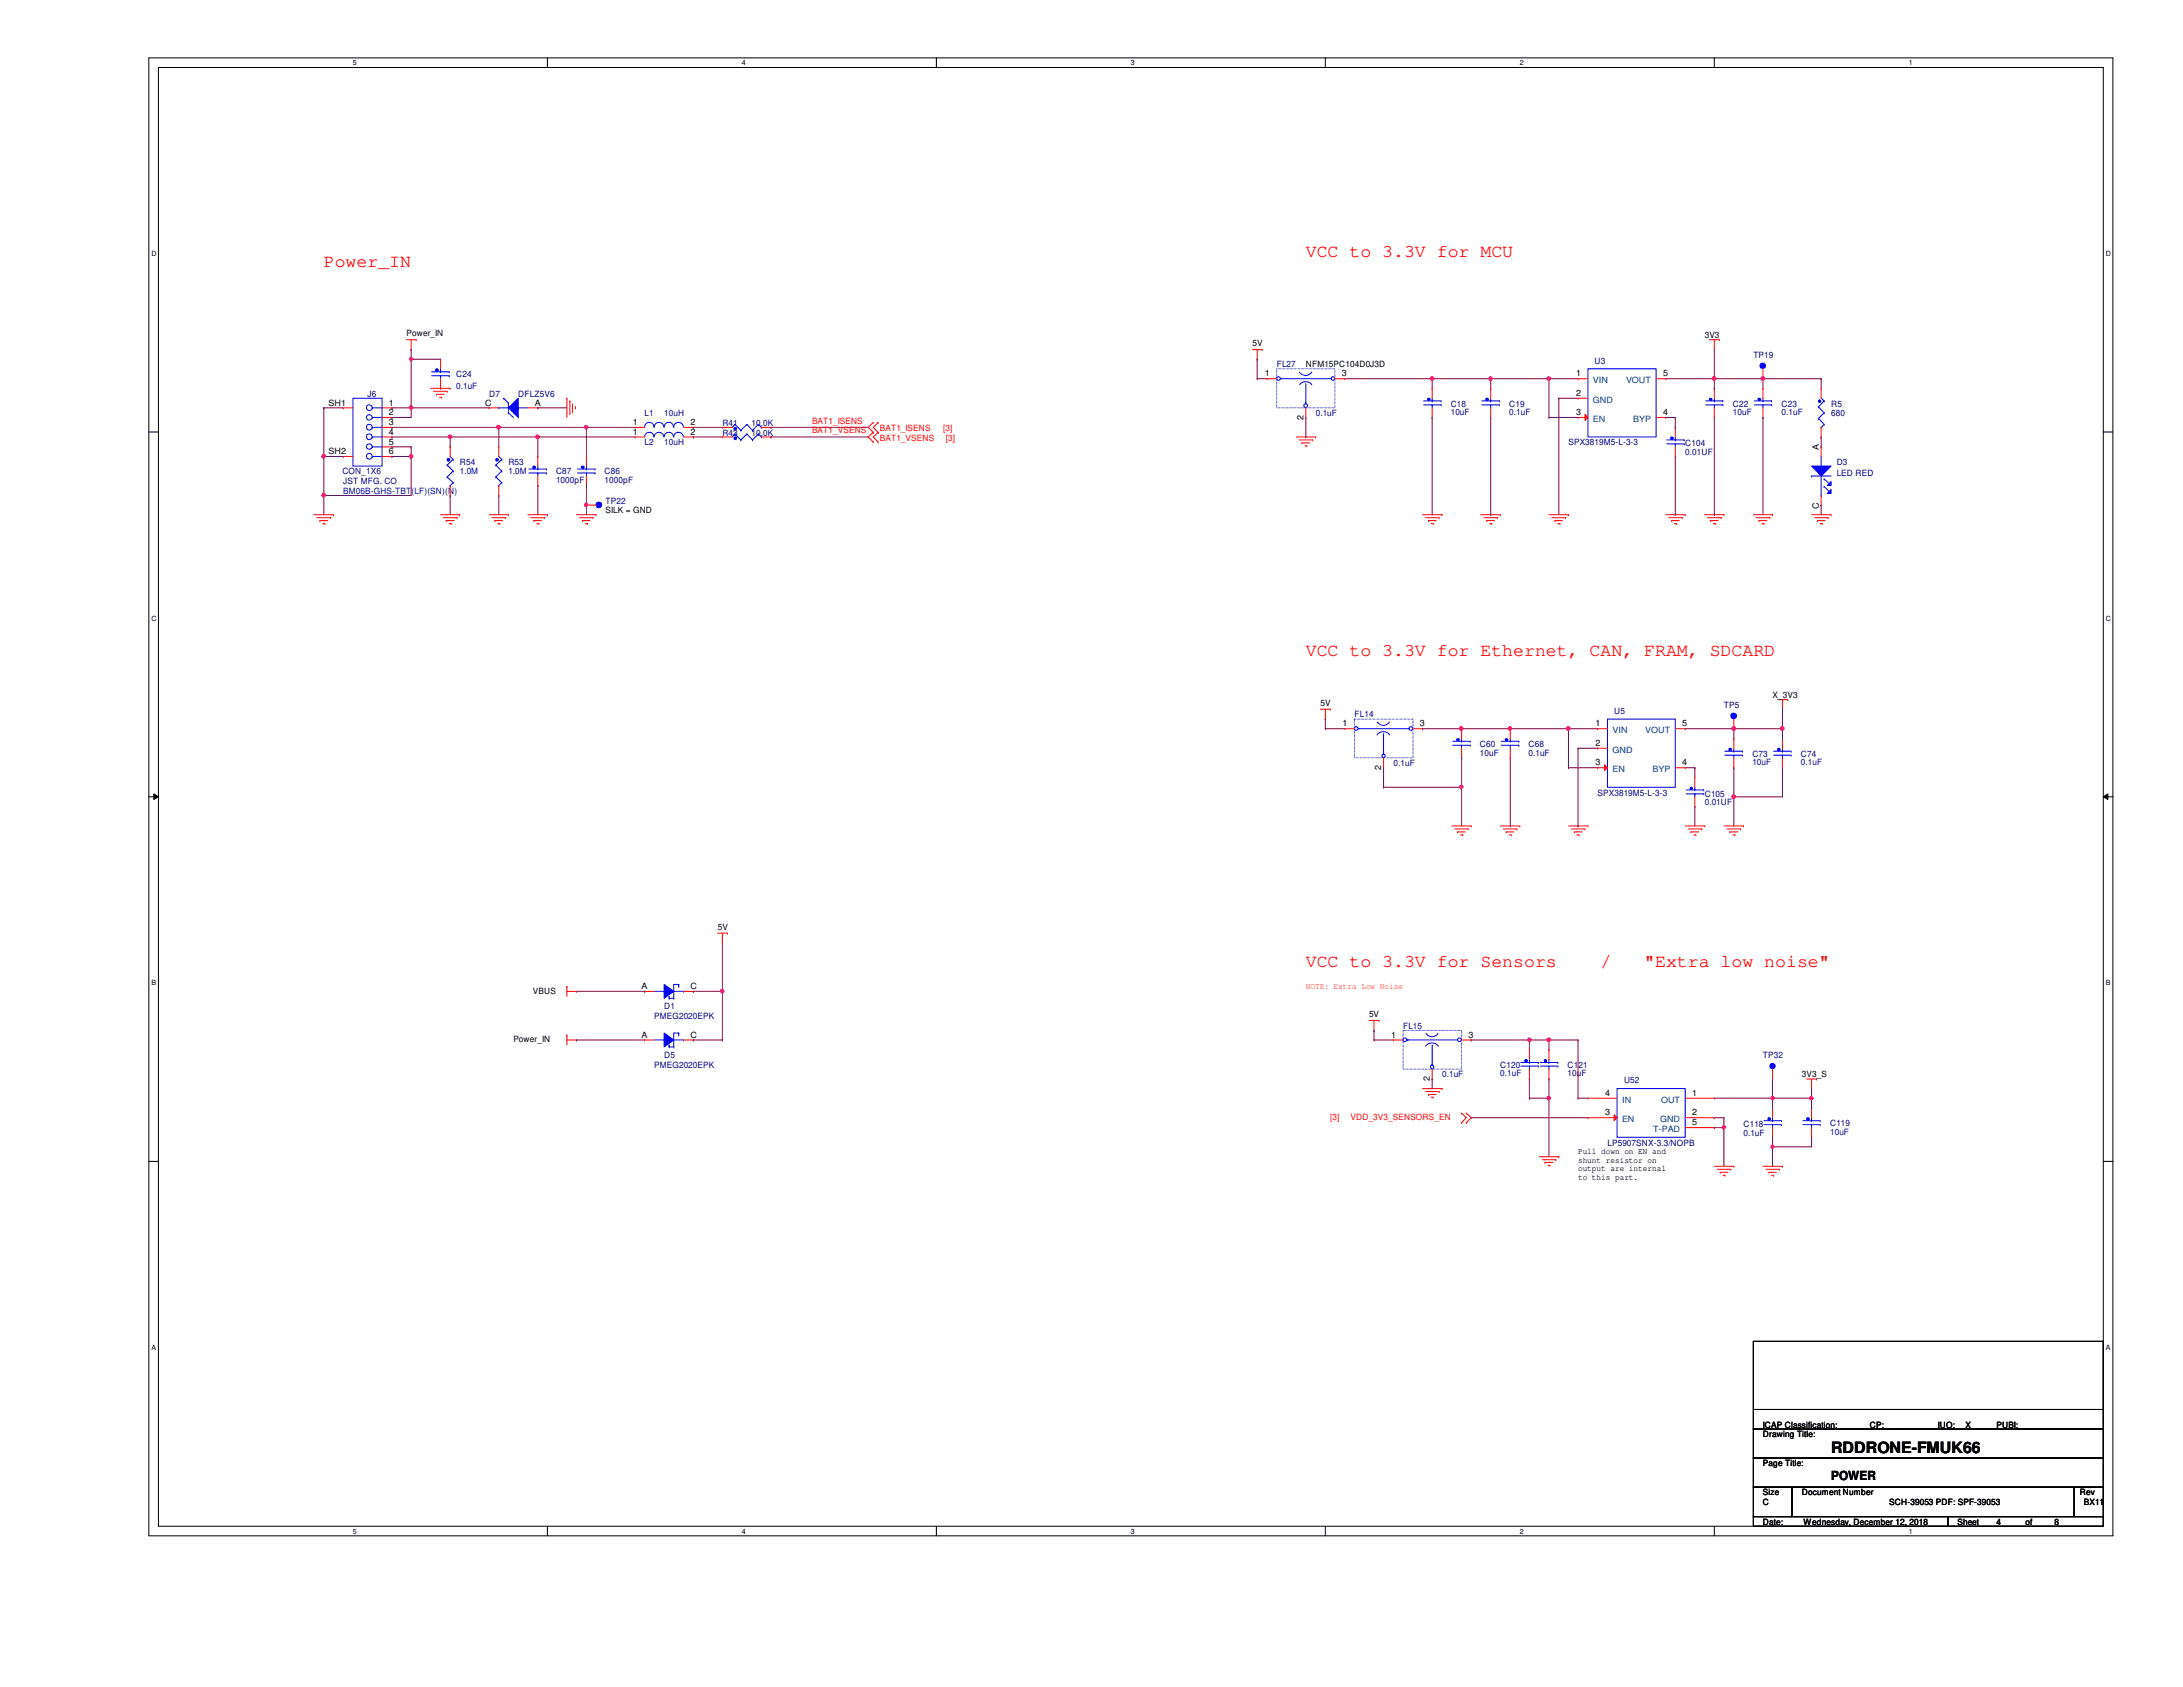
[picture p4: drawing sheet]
<svg xmlns="http://www.w3.org/2000/svg" width="279mm" height="216mm" viewBox="0 0 279 216" stroke-linecap="round" stroke-linejoin="round" font-family="sans-serif">
<defs><g id="words">
<g font-size="2.3" fill="#f00">
<text x="41.4" y="34.2">Power_IN</text>
<text x="167.1" y="32.9">VCC to 3.3V for MCU</text>
<text x="167.1" y="84">VCC to 3.3V for Ethernet, CAN, FRAM, SDCARD</text>
<text x="167.1" y="123.8">VCC to 3.3V for Sensors</text>
<text x="204.9" y="123.8">/</text>
<text x="210.4" y="123.8">&quot;Extra low noise&quot;</text>
</g>
<text font-size="2" x="234.4" y="186">RDDRONE-FMUK66</text>
<text font-size="1.6" x="234.4" y="189.4">POWER</text>
<g font-size="1.1">
<text x="52" y="43.1">Power_IN</text>
<text x="160.3" y="44.3">5V</text>
<text x="167.1" y="47">NFM15PC104D0J3D</text>
<text x="218.2" y="43.3">3V3</text>
<text x="42" y="51.9">SH1</text>
<text x="49.8" y="51.9">1</text>
<text x="49.8" y="53.1">2</text>
<text x="62.1" y="51.9">C</text>
<text x="68.5" y="51.9">A</text>
<text x="161.9" y="48.2">1</text>
<text x="166.8" y="53.7" transform="rotate(-90 166.8 53.7)">2</text>
<text x="171.7" y="48.2">3</text>
<text x="201.7" y="53.1">3</text>
<text x="201.7" y="48.2">1</text>
<text x="201.7" y="50.7">2</text>
<text x="212.9" y="53.1">4</text>
<text x="212.9" y="48.2">5</text>
<text x="42" y="58.1">SH2</text>
<text x="49.8" y="54.4">3</text>
<text x="49.8" y="55.6">4</text>
<text x="49.8" y="56.9">5</text>
<text x="49.8" y="58.1">6</text>
<text x="81" y="55.6">1</text>
<text x="81" y="54.4">1</text>
<text x="88.4" y="55.6">2</text>
<text x="88.4" y="54.4">2</text>
<text x="232.8" y="57.5" transform="rotate(-90 232.8 57.5)">A</text>
<text x="77.5" y="65.7">SILK = GND</text>
<text x="232.8" y="65.2" transform="rotate(-90 232.8 65.2)">C</text>
<text x="226.9" y="89.4">X_3V3</text>
<text x="169" y="90.3">5V</text>
<text x="171.8" y="93">1</text>
<text x="181.7" y="93">3</text>
<text x="204.2" y="93">1</text>
<text x="204.2" y="95.5">2</text>
<text x="215.3" y="93">5</text>
<text x="176.8" y="98.5" transform="rotate(-90 176.8 98.5)">2</text>
<text x="204.2" y="98">3</text>
<text x="215.3" y="98">4</text>
<text x="91.9" y="119">5V</text>
<text x="68.2" y="127.2">VBUS</text>
<text x="82.1" y="126.6">A</text>
<text x="88.4" y="126.6">C</text>
<text x="175.2" y="130.2">5V</text>
<text x="65.7" y="133.4">Power_IN</text>
<text x="82.1" y="132.8">A</text>
<text x="88.4" y="132.8">C</text>
<text x="178.1" y="132.8">1</text>
<text x="188" y="132.8">3</text>
<text x="230.6" y="137.9">3V3_S</text>
<text x="183" y="138.3" transform="rotate(-90 183 138.3)">2</text>
<text x="205.4" y="140.2">4</text>
<text x="205.4" y="142.7">3</text>
<text x="216.6" y="142.7">2</text>
<text x="216.6" y="140.2">1</text>
<text x="202" y="147.7">Pull down on EN and</text>
<text x="202" y="148.8">shunt resistor on</text>
<text x="202" y="149.9">output are internal</text>
<text x="216.6" y="144">5</text>
<text x="202" y="151">to this part.</text>
<text x="225.6" y="183.9">Drawing Title:</text>
<text x="225.6" y="182.7">ICAP Classification:</text>
<text x="239.3" y="182.7">CP:</text>
<text x="242.1" y="182.6">___</text>
<text x="248" y="182.7">IUO:</text>
<text x="251.5" y="182.7">X</text>
<text x="255.5" y="182.7">PUBI: ___</text>
<text x="225.6" y="187.7">Page Title:</text>
<text x="225.6" y="191.4">Size</text>
<text x="230.6" y="191.4">Document Number</text>
<text x="266.2" y="191.4">Rev</text>
<text x="225.6" y="195.2">Date:</text>
<text x="225.6" y="192.7">C</text>
<text x="230.8" y="195.2">Wednesday, December 12, 2018</text>
<text x="241.8" y="192.7">SCH-39053 PDF: SPF-39053</text>
<text x="250.5" y="195.2">Sheet</text>
<text x="255.5" y="195.2">4</text>
<text x="259.2" y="195.2">of</text>
<text x="263" y="195.2">8</text>
<text x="266.7" y="192.7">BX11</text>
</g>
<g font-size="1.1" fill="#000080">
<text x="163.4" y="47">FL27</text>
<text x="204.1" y="46.5">U3</text>
<text x="224.4" y="45.8">TP19</text>
<text x="47" y="50.8">J6</text>
<text x="58.4" y="48.3">C24</text>
<text x="58.4" y="49.8">0.1uF</text>
<text x="62.6" y="50.8">D7</text>
<text x="66.3" y="50.8">DFLZ5V6</text>
<text x="82.5" y="53.3">L1</text>
<text x="85" y="53.3">10uH</text>
<text x="168.4" y="53.3">0.1uF</text>
<text x="185.7" y="52">C18</text>
<text x="185.7" y="53.1">10uF</text>
<text x="193.2" y="52">C19</text>
<text x="193.2" y="53.1">0.1uF</text>
<text x="221.8" y="52">C22</text>
<text x="221.8" y="53.1">10uF</text>
<text x="228" y="52">C23</text>
<text x="228" y="53.1">0.1uF</text>
<text x="234.4" y="52">R5</text>
<text x="234.4" y="53.3">680</text>
<text x="58.8" y="59.5">R54</text>
<text x="65.1" y="59.5">R53</text>
<text x="82.5" y="57">L2</text>
<text x="85" y="57">10uH</text>
<text x="92.5" y="54.5">R41</text>
<text x="92.5" y="55.8">R43</text>
<text x="96.2" y="54.5">10.0K</text>
<text x="96.2" y="55.8">10.0K</text>
<text x="200.7" y="57">SPX3819M5-L-3-3</text>
<text x="215.7" y="57.1">C104</text>
<text x="215.7" y="58.3">0.01UF</text>
<text x="235.1" y="59.5">D3</text>
<text x="43.8" y="60.7">CON_1X6</text>
<text x="43.9" y="62">JST MFG. CO</text>
<text x="58.8" y="60.7">1.0M</text>
<text x="65.1" y="60.7">1.0M</text>
<text x="71.2" y="60.7">C87</text>
<text x="71.2" y="61.8">1000pF</text>
<text x="77.4" y="60.7">C86</text>
<text x="77.4" y="61.8">1000pF</text>
<text x="77.5" y="64.5">TP22</text>
<text x="235.1" y="61">LED RED</text>
<text x="173.4" y="91.8">FL14</text>
<text x="189.4" y="95.6">C60</text>
<text x="195.6" y="95.6">C68</text>
<text x="206.6" y="91.4">U5</text>
<text x="220.6" y="90.6">TP5</text>
<text x="178.4" y="98">0.1uF</text>
<text x="189.4" y="96.7">10uF</text>
<text x="195.6" y="96.7">0.1uF</text>
<text x="204.5" y="101.8">SPX3819M5-L-3-3</text>
<text x="218.2" y="101.9">C105</text>
<text x="224.3" y="96.8">C73</text>
<text x="224.3" y="97.9">10uF</text>
<text x="230.5" y="96.8">C74</text>
<text x="230.5" y="97.9">0.1uF</text>
<text x="218.2" y="103">0.01UF</text>
<text x="83.7" y="130.4">PMEG2020EPK</text>
<text x="85" y="129.2">D1</text>
<text x="179.6" y="131.7">FL15</text>
<text x="83.7" y="136.7">PMEG2020EPK</text>
<text x="85" y="135.4">D5</text>
<text x="184.6" y="137.9">0.1uF</text>
<text x="192" y="136.7">C120</text>
<text x="192" y="137.8">0.1uF</text>
<text x="200.6" y="136.7">C121</text>
<text x="200.6" y="137.8">10uF</text>
<text x="225.6" y="135.4">TP32</text>
<text x="207.9" y="138.6">U52</text>
<text x="205.7" y="146.6">LP5907SNX-3.3/NOPB</text>
<text x="223.1" y="144.2">C118</text>
<text x="223.1" y="145.4">0.1uF</text>
<text x="234.2" y="144.1">C119</text>
<text x="234.2" y="145.2">10uF</text>
</g>
<g font-size="1.1" fill="#004080">
<text x="203.9" y="54">EN</text>
<text x="203.9" y="49">VIN</text>
<text x="203.9" y="51.5">GND</text>
<text x="208.1" y="49">VOUT</text>
<text x="209" y="54">BYP</text>
<text x="206.4" y="93.8">VIN</text>
<text x="210.6" y="93.8">VOUT</text>
<text x="206.4" y="98.8">EN</text>
<text x="206.4" y="96.3">GND</text>
<text x="211.5" y="98.8">BYP</text>
<text x="207.6" y="141.1">IN</text>
<text x="207.6" y="143.6">EN</text>
<text x="212.5" y="143.6">GND</text>
<text x="212.6" y="141.1">OUT</text>
<text x="211.6" y="144.9">T-PAD</text>
</g>
<g font-size="1.1" fill="#f00">
<text x="103.9" y="54.2">BAT1_ISENS</text>
<text x="103.9" y="55.5">BAT1_VSENS</text>
<text x="112.6" y="55.1">BAT1_ISENS</text>
<text x="112.6" y="56.4">BAT1_VSENS</text>
<text x="120.7" y="55.1">[3]</text>
<text x="121.1" y="56.4">[3]</text>
<text x="170.3" y="143.4">[3]</text>
<text x="172.8" y="143.4">VDD_3V3_SENSORS_EN</text>
</g>
<text font-size="1.1" fill="#0000a0" x="43.9" y="63.2">BM06B-GHS-TBT(LF)(SN)(N)</text>
<text font-size="1.1" fill="#ff8000" x="167.1" y="126.6">NOTE: Extra Low Noise</text>
<g font-size=".9">
<text x="45.2" y="8.3">5</text>
<text x="95" y="8.3">4</text>
<text x="144.7" y="8.3">3</text>
<text x="194.5" y="8.3">2</text>
<text x="244.3" y="8.3">1</text>
<text x="19.4" y="32.8">D</text>
<text x="269.5" y="32.8">D</text>
<text x="19.4" y="79.4">C</text>
<text x="269.5" y="79.4">C</text>
<text x="19.4" y="126.1">B</text>
<text x="269.5" y="126.1">B</text>
<text x="19.4" y="172.8">A</text>
<text x="269.5" y="172.8">A</text>
<text x="45.2" y="196.3">5</text>
<text x="95" y="196.3">4</text>
<text x="144.7" y="196.3">3</text>
<text x="194.5" y="196.3">2</text>
<text x="244.3" y="196.3">1</text>
</g>
</g></defs>
<path d="M19.1 7.4h251.3v189.2h-251.3zM20.3 8.6h248.9v186.7h-248.9z" fill="none" stroke="#000" stroke-width=".13"/>
<g fill="#fff">
<path d="M45.2 7.5h.5v1.1h-.5z"/>
<path d="M45.2 195.5h.5v1h-.5z"/>
</g>
<path d="M70.1 7.4v1.2M70.1 195.3v1.3" fill="none" stroke="#000" stroke-width=".13"/>
<g fill="#fff">
<path d="M95 7.5h.5v1.1h-.5z"/>
<path d="M95 195.5h.5v1h-.5z"/>
</g>
<path d="M119.8 7.4v1.2M119.8 195.3v1.3" fill="none" stroke="#000" stroke-width=".13"/>
<g fill="#fff">
<path d="M144.7 7.5h.5v1.1h-.5z"/>
<path d="M144.7 195.5h.5v1h-.5z"/>
</g>
<path d="M169.6 7.4v1.2M169.6 195.3v1.3" fill="none" stroke="#000" stroke-width=".13"/>
<g fill="#fff">
<path d="M194.5 7.5h.5v1.1h-.5z"/>
<path d="M194.5 195.5h.5v1h-.5z"/>
</g>
<path d="M219.4 7.4v1.2M219.4 195.3v1.3" fill="none" stroke="#000" stroke-width=".13"/>
<g fill="#fff">
<path d="M244.3 7.5h.5v1.1h-.5z"/>
<path d="M244.3 195.5h.5v1h-.5z"/>
<path d="M19.4 32h.6v1h-.6z"/>
<path d="M269.5 32h.7v1h-.7z"/>
<path d="M19.4 78.6h.6v1h-.6z"/>
<path d="M269.5 78.6h.7v1h-.7z"/>
</g>
<path d="M19.1 55.3h1.2M269.2 55.3h1.2" fill="none" stroke="#000" stroke-width=".13"/>
<g fill="#fff">
<path d="M19.4 125.3h.6v1h-.6z"/>
<path d="M269.5 125.3h.6v1h-.6z"/>
</g>
<path d="M19.1 102h1.2M19.7 101.6l.6 .4-.6 .3zM269.2 102l.6-.4v.7zM269.2 102h1.2" fill="none" stroke="#000" stroke-width=".13"/>
<path d="M19.7 101.6l.6 .4-.6 .3zM269.2 102l.6-.4v.7z" fill="#000"/>
<g fill="#fff">
<path d="M19.4 172h.5v1h-.5z"/>
<path d="M269.5 172h.6v1h-.6z"/>
</g>
<path d="M19.1 148.6h1.2M269.2 148.6h1.2M224.4 171.7h44.8v11.2h-44.8zM224.4 182.9h44.8v3.7h-44.8zM224.4 186.6h44.8v3.7h-44.8zM224.4 190.3h5v3.8h-5zM224.4 194.1h24.9v1.2h-24.9zM224.4 180.4h44.8M229.4 190.3h36.1v3.8h-36.1zM249.3 194.1h19.9v1.2h-19.9zM265.5 190.3h3.7v3.8h-3.7zM269.2 180.4h.1" fill="none" stroke="#000" stroke-width=".13"/>
<g fill="none" stroke="#f00" stroke-width=".13">
<path d="M52 43.5h1.3M52.6 44.7h.1M52.6 43.5v1.2M53.3 43.5h.1M55.1 49.7h2.5M55.5 50.1h1.7M55.9 50.5h.1M55.9 50.5h1M56.3 50.8h.2M56.5 50.8h.1M57.2 50.1h.1M57.6 49.7h.1"/>
<path d="M72.6 51h.1M72.6 51v2.4M72.9 51.3h.1M72.9 51.3v1.8M73.3 52.7h.1M73.3 51.7v1M73.7 52.1h.1M73.7 52.1v.2M111.8 54.1h.1M111.8 55.3h.1M111.8 56.6h.1M111.8 54.1l-.7 .6 .7 .6"/>
<path d="M111.8 55.3l-.7 .6 .7 .7M112.4 55.3h.1M112.4 54.1h.1M112.4 56.6h.1M112.4 54.1l-.6 .6 .6 .6M112.4 55.3l-.6 .6 .6 .7M160.3 44.7h1.2M160.9 46h.1M160.9 44.7v1.3M161.5 44.7h.1M165.9 55.9h2.5M166.3 56.3h1.7"/>
<path d="M166.6 56.7h.1M166.6 56.7h1M167 57.1h.3M167.3 57.1h.1M168 56.3h.1M168.4 55.9h.1M218.8 43.5h1.2M219.4 44.7h.1M219.4 43.5v1.2M220 43.5h.1M40.2 65.9h2.5M40.6 66.3h1.7"/>
<path d="M40.9 66.6h.1M40.9 66.6h1.1M41.3 67h.3M41.6 67h.1M42.3 66.3h.1M42.7 65.9h.1M56.4 65.9h2.4M56.7 66.3h1.8M57.1 66.6h.1M57.1 66.6h1M57.5 67h.2M57.7 67h.1"/>
<path d="M58.5 66.3h.1M58.8 65.9h.1M62.6 65.9h2.5M62.9 66.3h1.8M63.3 66.6h.1M63.3 66.6h1M63.7 67h.3M64 67h.1M64.7 66.3h.1M65.1 65.9h.1M67.6 65.9h2.5M67.9 66.3h1.8"/>
<path d="M68.3 66.6h.1M68.3 66.6h1M68.7 67h.3M69 67h.1M69.7 66.3h.1M70.1 65.9h.1M73.8 65.9h2.5M74.2 66.3h1.7M74.5 66.6h.1M74.5 66.6h1M74.9 67h.3M75.2 67h.1"/>
<path d="M75.9 66.3h.1M76.3 65.9h.1M182.1 65.9h2.5M182.5 66.3h1.7M182.8 66.6h.1M182.8 66.6h1M183.2 67h.2M183.4 67h.1M184.2 66.3h.1M184.6 65.9h.1M189.5 65.9h2.5M189.9 66.3h1.7"/>
<path d="M190.3 66.6h.1M190.3 66.6h1M190.7 67h.2M190.9 67h.1M191.6 66.3h.1M192 65.9h.1M198.2 65.9h2.5M198.6 66.3h1.8M199 66.6h.1M199 66.6h1M199.4 67h.2M199.6 67h.1"/>
<path d="M200.4 66.3h.1M200.7 65.9h.1M213.2 65.9h2.5M213.6 66.3h1.7M214 66.6h.1M214 66.6h.9M214.3 67h.2M214.5 67h.1M215.3 66.3h.1M215.7 65.9h.1M218.2 65.9h2.4M218.5 66.3h1.8"/>
<path d="M218.9 66.6h.1M218.9 66.6h1M219.3 67h.2M219.5 67h.1M220.3 66.3h.1M220.6 65.9h.1M224.4 65.9h2.5M224.7 66.3h1.8M225.1 66.6h.1M225.1 66.6h1M225.5 67h.3M225.8 67h.1"/>
<path d="M226.5 66.3h.1M226.9 65.9h.1M231.9 65.9h2.5M232.2 66.3h1.8M232.6 66.6h.1M232.6 66.6h1M233 67h.2M233.2 67h.1M234 66.3h.1M234.4 65.9h.1M169 90.8h1.3M169.6 92h.1"/>
<path d="M169.6 90.8v1.2M170.3 90.8h.1M227.5 89.5h1.3M228.1 90.8h.1M228.1 89.5v1.3M228.8 89.5h.1M91.9 119.4h1.2M92.5 119.4v1.2M93.1 119.4h.1M185.8 105.7h2.5M186.2 106.1h1.7M186.6 106.5h.1"/>
<path d="M186.6 106.5h.9M186.9 106.8h.3M187.2 106.8h.1M187.9 106.1h.1M188.3 105.7h.1M192 105.7h2.5M192.4 106.1h1.7M192.8 106.5h.1M192.8 106.5h1M193.2 106.8h.2M193.4 106.8h.1M194.1 106.1h.1"/>
<path d="M194.5 105.7h.1M200.7 105.7h2.5M201.1 106.1h1.8M201.5 106.5h.1M201.5 106.5h1M201.8 106.8h.3M202.1 106.8h.1M202.9 106.1h.1M203.2 105.7h.1M215.7 105.7h2.5M216.1 106.1h1.7M216.4 106.5h.1"/>
<path d="M216.4 106.5h1M216.8 106.8h.2M217 106.8h.1M217.8 106.1h.1M218.2 105.7h.1M220.6 105.7h2.5M221 106.1h1.8M221.4 106.5h.1M221.4 106.5h1M221.8 106.8h.2M222 106.8h.1M222.8 106.1h.1"/>
<path d="M223.1 105.7h.1M72.6 126.2h.1M72.6 132.5h.1M72.6 126.9h1.2M72.6 126.2v1.3M72.6 132.5v1.2M72.6 133.1h1.2M73.8 126.9h.1M73.8 133.1h.1M92.5 120.6h.1M175.2 130.6h1.3M175.9 131.9h.1"/>
<path d="M175.9 130.6v1.3M176.5 130.6h.1M182.1 139.3h2.5M182.5 139.7h1.7M184.2 139.7h.1M184.6 139.3h.1M231.2 138.1h1.3M231.9 139.3h.1M231.9 138.1v1.2M232.5 138.1h.1M182.8 140.1h.1M182.8 140.1h1"/>
<path d="M183.2 140.4h.2M183.4 140.4h.1M187.1 142.5h.1M187.1 143.7h.1M187.1 142.5l.6 .5-.6 .7M187.7 143.7h.1M187.7 142.5h.1M187.7 142.5l.6 .5-.6 .7M197 148h2.5M197.4 148.4h1.7M197.7 148.8h.1M197.7 148.8h1.1"/>
<path d="M198.1 149.1h.3M198.4 149.1h.1M199.1 148.4h.1M199.5 148h.1M219.4 149.3h2.5M219.8 149.6h1.7M220.2 150h.1M220.2 150h.9M220.5 150.4h.3M220.8 150.4h.1M221.5 149.6h.1M221.9 149.3h.1"/>
<path d="M225.6 149.3h2.5M226 149.6h1.8M226.4 150h.1M226.4 150h1M226.7 150.4h.3M227 150.4h.1M227.8 149.6h.1M228.1 149.3h.1"/>
</g>
<path d="M215.8 101.6h2.3M215.8 101.1h2.3M216.9 101.6h.1M216.9 101.6v.4M218.1 101.6h.1M218.1 101.1h.1" fill="none" stroke="#00f" stroke-width=".13"/>
<path d="M216.4 100.8h.2v.2h-.2z" fill-rule="evenodd" fill="#00f"/>
<path d="M216.4 100.8h.2v.2h-.2zM216.9 101.1h.1M216.9 100.8v.3M230.8 143.9h2.2M230.8 143.4h2.2M231.9 143.9h.1M231.9 143.9v.4M233 143.9h.1M233 143.4h.1" fill="none" stroke="#00f" stroke-width=".13"/>
<path d="M216.9 99.5h.1M216.9 99.5v1.3M216.9 103.2h.1M216.9 102v1.2" fill="none" stroke="#f00" stroke-width=".13"/>
<path d="M231.3 143.1h.2v.2h-.2z" fill-rule="evenodd" fill="#00f"/>
<path d="M213.3 56.8h2.3M213.3 56.3h2.3M214.4 56.8h.1M214.4 56.8v.4M215.6 56.8h.1M215.6 56.3h.1M231.3 143.1h.2v.2h-.2zM231.9 143.4h.1M231.9 143v.4" fill="none" stroke="#00f" stroke-width=".13"/>
<path d="M231.9 141.8h.1M231.9 145.5h.1M231.9 141.8v1.2M231.9 144.3v1.2" fill="none" stroke="#f00" stroke-width=".13"/>
<path d="M213.9 56h.2v.2h-.2z" fill-rule="evenodd" fill="#00f"/>
<g fill="none" stroke="#00f" stroke-width=".13">
<path d="M213.9 56h.2v.2h-.2zM214.4 56.3h.1M214.4 55.9v.4M173.4 92h7.4v5h-7.4zM173.4 93.1h.3l.1 .1-.1 .2-.1 .1-.2-.1zM174 93.3h-.1h6.4M176.2 94.1a1.01 1.01 0 0 1 1.7 0M176.3 92.4a.94 .94 0 0 0 1.5 0M176.9 96.6h.3l.1 .1-.1 .2h-.1h-.2zM177.1 93.9v2.6v-.1M180.4 93.1h.3l.1 .1-.1 .2-.1 .1-.2-.1zM220.8 96.6h2.2"/>
<path d="M220.8 96.1h2.2M221.9 96.6h.1M221.9 96.6v.4M223 96.6h.1M223 96.1h.1"/>
</g>
<path d="M214.4 54.7h.1M214.4 58.4h.1M214.4 54.7v1.2M214.4 57.2v1.2M172.1 93.3h.1M172.1 93.3h1.3M177.1 98.3h.1M177.1 97v1.3M180.8 93.3h1.3M182.1 93.3h.1" fill="none" stroke="#f00" stroke-width=".13"/>
<path d="M221.3 95.8h.3v.2h-.3z" fill-rule="evenodd" fill="#00f"/>
<g fill="none" stroke="#00f" stroke-width=".13">
<path d="M94.1 54.3h.1M94.1 54.3l-.4 .4M94.1 54.3l.7 .8M94.8 55.1h.1M95.6 54.3h.1M95.6 54.3l-.8 .8M95.6 54.3l.7 .8M96.3 55.1h.1M97.1 54.3h.1M97.1 54.3l-.8 .8M97.1 54.3l.4 .4M97.5 54.7h.1"/>
<path d="M221.3 95.8h.3v.2h-.3zM221.9 96.1h.1M221.9 95.8v.3"/>
</g>
<path d="M221.9 94.5h.1M221.9 98.3h.1M221.9 94.5v1.3M221.9 97v1.3" fill="none" stroke="#f00" stroke-width=".13"/>
<path d="M94 54.7h.2v.3h-.2z" fill-rule="evenodd" fill="#00f"/>
<path d="M94 54.7h.2v.3h-.2zM225.8 143.9h2.2M225.8 143.4h2.2M226.9 143.9h.1M226.9 143.9v.4M228 143.9h.1M228 143.4h.1" fill="none" stroke="#00f" stroke-width=".13"/>
<path d="M92.5 54.7h.1M92.5 54.7h1.2M97.5 54.7h1.2M98.7 54.7h.1" fill="none" stroke="#f00" stroke-width=".13"/>
<path d="M226.3 143.1h.3v.2h-.3z" fill-rule="evenodd" fill="#00f"/>
<path d="M67.7 60.5h2.2M67.7 60h2.2M68.8 60.5h.1M68.8 60.5v.4M69.9 60.5h.1M69.9 60h.1M226.3 143.1h.3v.2h-.3zM226.9 143.4h.1M226.9 143v.4" fill="none" stroke="#00f" stroke-width=".13"/>
<path d="M226.9 141.8h.1M226.9 145.5h.1M226.9 141.8v1.2M226.9 144.3v1.2" fill="none" stroke="#f00" stroke-width=".13"/>
<path d="M68.2 59.7h.3v.2h-.3z" fill-rule="evenodd" fill="#00f"/>
<path d="M68.2 59.7h.3v.2h-.3zM68.8 59.6v.4M68.8 60h.1M197.1 136.4h2.3M197.1 136h2.3M198.2 136.4h.1M198.2 136.4v.4M199.4 136.4h.1M199.4 136h.1" fill="none" stroke="#00f" stroke-width=".13"/>
<path d="M68.8 58.4h.1M68.8 58.4v1.2M68.8 62.1h.1M68.8 60.9v1.2" fill="none" stroke="#f00" stroke-width=".13"/>
<path d="M197.7 135.6h.2v.3h-.2z" fill-rule="evenodd" fill="#00f"/>
<g fill="none" stroke="#00f" stroke-width=".13">
<path d="M94.1 55.5h.1M94.1 55.5l-.4 .4M94.1 55.5l.7 .8M94.8 56.3h.1M95.6 55.5h.1M95.6 55.5l-.8 .8M95.6 55.5l.7 .8M96.3 56.3h.1M97.1 55.5h.1M97.1 55.5l-.8 .8M97.1 55.5l.4 .4M97.5 55.9h.1"/>
<path d="M163.4 47.2h7.5v5h-7.5zM163.5 48.3h.3l.1 .1-.1 .2-.2 .1-.1-.1zM164 48.5h-.1h6.5M166.3 49.2a1 1 0 0 1 1.6 0M166.3 47.6a.94 .94 0 0 0 1.6 0M166.9 51.7h.4v.2v.2l-.2 .1-.2-.1zM167.1 49.1v2.6v-.1M170.4 48.3h.3l.1 .1-.1 .2-.1 .1-.2-.1zM179.6 131.9h7.5v4.9h-7.5zM179.6 132.9h.4v.2v.1l-.2 .1-.2-.1zM180.2 133.1h-.1h6.5M182.5 133.9a1.01 1.01 0 0 1 1.6 0"/>
<path d="M182.5 132.2a.94 .94 0 0 0 1.6 0M183.1 136.4h.3l.1 .1-.1 .2-.1 .1-.2-.1zM183.3 133.7v2.6v-.1M186.6 132.9h.3l.1 .2-.1 .1-.1 .1-.2-.1zM197.7 135.6h.2v.3h-.2zM198.2 136h.1M198.2 135.6v.4"/>
</g>
<g fill="none" stroke="#f00" stroke-width=".13">
<path d="M162.2 48.5h.1M162.2 48.5h1.2M167.1 53.4h.1M167.1 52.2v1.2M170.9 48.5h1.2M172.1 48.5h.1M178.4 133.1h.1M178.4 133.1h1.2M183.3 138.1h.1M183.3 136.8v1.3M187.1 133.1h1.2M188.3 133.1h.1"/>
<path d="M198.2 134.3h.1M198.2 138.1h.1M198.2 134.3v1.3M198.2 136.8v1.3"/>
</g>
<path d="M94 56h.2v.2h-.2z" fill-rule="evenodd" fill="#00f"/>
<path d="M82.5 55.9a.59 .59 0 0 1 .6-.6 .59 .59 0 0 1 .6 .6M83.7 55.9a.61 .61 0 0 1 .6-.6 .61 .61 0 0 1 .7 .6M85 55.9a.59 .59 0 0 1 .6-.6 .59 .59 0 0 1 .6 .6M86.2 55.9a.61 .61 0 0 1 .6-.6 .61 .61 0 0 1 .7 .6M94 56h.2v.2h-.2z" fill="none" stroke="#00f" stroke-width=".13"/>
<path d="M81.3 55.9h.1M81.3 55.9h1.2M87.5 55.9h1.2M88.7 55.9h.1M92.5 55.9h.1M92.5 55.9h1.2M97.5 55.9h1.2M98.7 55.9h.1" fill="none" stroke="#f00" stroke-width=".13"/>
<circle cx="225.6" cy="46.8" r=".36" fill="#00f"/>
<g fill="none" stroke="#00f" stroke-width=".13">
<path d="M73.9 60.5h2.3M73.9 60h2.3M75.1 60.5h.1M75.1 60.5v.4M76.2 60.5h.1M76.2 60h.1"/>
<circle cx="225.6" cy="46.8" r=".36"/>
</g>
<path d="M225.6 48.5h.1M225.6 47.2v1.3" fill="none" stroke="#f00" stroke-width=".13"/>
<path d="M74.5 59.7h.2v.2h-.2z" fill-rule="evenodd" fill="#00f"/>
<path d="M74.5 59.7h.2v.2h-.2zM75.1 59.6v.4M75.1 60h.1" fill="none" stroke="#00f" stroke-width=".13"/>
<path d="M75.1 58.4h.1M75.1 58.4v1.2M75.1 62.1h.1M75.1 60.9v1.2" fill="none" stroke="#f00" stroke-width=".13"/>
<path d="M231.9 59.6h2.5l-1.3 1.3z" fill="#00f"/>
<path d="M231.9 59.6h2.5l-1.3 1.3z" fill="none" stroke="#00f" stroke-width=".13"/>
<path d="M233.8 62.1l.6-.5v.5z" fill="#00f"/>
<path d="M233.8 62.1l.6-.5v.5z" fill="none" stroke="#00f" stroke-width=".13"/>
<path d="M233.8 63.2l.6-.5v.5z" fill="#00f"/>
<g fill="none" stroke="#00f" stroke-width=".13">
<path d="M55.2 48.1h2.3M55.2 47.6h2.3M56.4 48.1h.1M56.4 48.1v.4M57.5 48.1h.1M57.5 47.6h.1M233.1 59.6h.1M233.1 58.4v1.2M231.9 60.9h.1M231.9 60.9h2.5M233.1 63.4h.1M233.1 60.9v2.5"/>
<path d="M233.5 61.3h.1M233.5 62.3h.1M233.5 61.3l.6 .6M233.5 62.3l.6 .6M233.8 63.2l.6-.5v.5z"/>
</g>
<path d="M233.1 57.2h.1M233.1 57.2v1.2M233.1 64.6h.1M233.1 63.4v1.2" fill="none" stroke="#f00" stroke-width=".13"/>
<path d="M55.8 47.2h.2v.3h-.2z" fill-rule="evenodd" fill="#00f"/>
<path d="M55.8 47.2h.2v.3h-.2zM56.4 47.6h.1M56.4 47.2v.4M205.7 92h8.7v8.8h-8.7z" fill="none" stroke="#00f" stroke-width=".13"/>
<path d="M56.4 46h.1M56.4 49.7h.1M56.4 46v1.2M56.4 48.5v1.2" fill="none" stroke="#f00" stroke-width=".13"/>
<path d="M205.4 97.9l.3 .4-.3 .3z" fill="#f00"/>
<g fill="none" stroke="#f00" stroke-width=".13">
<path d="M43.9 52.2h.1M43.9 58.4h.1M43.9 52.2h1.3M43.9 58.4h1.3M48.9 52.2h1.3M48.9 53.4h1.3M48.9 54.7h1.3M48.9 55.9h1.3M48.9 58.4h1.3M48.9 57.2h1.3M50.2 52.2h.1M50.2 53.4h.1"/>
<path d="M50.2 54.7h.1M50.2 55.9h.1M50.2 57.2h.1M50.2 58.4h.1M204.5 98.3h.1M204.5 93.3h.1M204.5 95.8h.1M204.5 98.3h1.2M204.5 93.3h1.2M204.5 95.8h1.2M205.4 97.9l.3 .4-.3 .3zM214.4 98.3h1.3"/>
<path d="M214.4 93.3h1.3M215.7 98.3h.1M215.7 93.3h.1"/>
</g>
<g fill="none" stroke="#00f" stroke-width=".13">
<path d="M45.2 51h3.7v8.6h-3.7zM47.7 52.2h.1M47.7 53.4h.1M47.7 54.7h.1M47.7 55.9h.1M47.7 57.2h.1M47.7 58.4h.1M47.7 52.2h1.2M47.7 53.4h1.2M47.7 54.7h1.2M47.7 55.9h1.2M47.7 57.2h1.2"/>
<path d="M47.7 58.4h1.2M224.5 51.8h2.2M224.5 51.3h2.2M225.6 51.8h.1M225.6 51.8v.4M226.7 51.8h.1M226.7 51.3h.1"/>
<circle cx="47.3" cy="58.4" r=".37"/>
<circle cx="47.3" cy="54.7" r=".37"/>
<circle cx="47.3" cy="55.9" r=".37"/>
<circle cx="47.3" cy="52.2" r=".37"/>
<circle cx="47.3" cy="57.1" r=".36"/>
<circle cx="47.3" cy="53.4" r=".36"/>
</g>
<path d="M225 51h.3v.2h-.3z" fill-rule="evenodd" fill="#00f"/>
<path d="M83.7 54.7a.59 .59 0 0 0-.6-.6 .59 .59 0 0 0-.6 .6M85 54.7a.61 .61 0 0 0-.7-.6 .61 .61 0 0 0-.6 .6M86.2 54.7a.59 .59 0 0 0-.6-.6 .59 .59 0 0 0-.6 .6M87.5 54.7a.61 .61 0 0 0-.7-.6 .61 .61 0 0 0-.6 .6M225 51h.3v.2h-.3zM225.6 51.3h.1M225.6 51v.3" fill="none" stroke="#00f" stroke-width=".13"/>
<path d="M81.3 54.7h.1M81.3 54.7h1.2M87.5 54.7h1.2M88.7 54.7h.1M225.6 49.7h.1M225.6 53.4h.1M225.6 49.7v1.3M225.6 52.2v1.2" fill="none" stroke="#f00" stroke-width=".13"/>
<circle cx="221.9" cy="91.6" r=".37" fill="#00f"/>
<g fill="none" stroke="#00f" stroke-width=".13">
<path d="M182.2 51.8h2.2M182.2 51.3h2.2M183.3 51.8h.1M183.3 51.8v.4M184.4 51.8h.1M184.4 51.3h.1"/>
<circle cx="221.9" cy="91.6" r=".37"/>
</g>
<path d="M221.9 93.3h.1M221.9 92v1.3" fill="none" stroke="#f00" stroke-width=".13"/>
<path d="M182.7 51h.3v.2h-.3z" fill-rule="evenodd" fill="#00f"/>
<path d="M182.7 51h.3v.2h-.3zM183.3 51.3h.1M183.3 51v.3" fill="none" stroke="#00f" stroke-width=".13"/>
<path d="M183.3 49.7h.1M183.3 53.4h.1M183.3 49.7v1.3M183.3 52.2v1.2" fill="none" stroke="#f00" stroke-width=".13"/>
<circle cx="76.6" cy="64.6" r=".37" fill="#00f"/>
<circle cx="76.6" cy="64.6" r=".37" fill="none" stroke="#00f" stroke-width=".13"/>
<path d="M75.1 64.6h.1M75.1 64.6h1.2" fill="none" stroke="#f00" stroke-width=".13"/>
<circle cx="226.9" cy="136.4" r=".34" fill="#00f"/>
<g fill="none" stroke="#00f" stroke-width=".13">
<path d="M83.7 126.9h1.3M85 126.9h.1M85.6 127.8h.1M85.6 127.8h.6M86.2 127.8h.1M86.2 126.9h1.3M86.9 126h.1M86.9 126h-.7v1.8M87.5 126.9h.1"/>
<circle cx="226.9" cy="136.4" r=".34"/>
</g>
<path d="M226.9 138.1h.1M226.9 136.8v1.3" fill="none" stroke="#f00" stroke-width=".13"/>
<path d="M85 126l1.2 .9-1.2 .9z" fill-rule="evenodd" fill="#00f"/>
<g fill="none" stroke="#00f" stroke-width=".13">
<path d="M57.2 59.5h.1M57.2 59.5l.8 .8M57.6 58.4l.4 .4M58 58.8h.1M58 58.8l-.8 .7M57.2 61h.1M57.2 61l.8 .8M57.6 62.1h.1M58 60.3h.1M58 61.8h.1M58 60.3l-.8 .7M58 61.8l-.4 .3"/>
<path d="M85 126l1.2 .9-1.2 .9zM85.6 127.5h.1M85.6 127.5v.3M86.9 126.2h.1M86.9 126v.2"/>
</g>
<path d="M82.5 126.9h.1M82.5 126.9h1.2M87.5 126.9h1.2M88.7 126.9h.1" fill="none" stroke="#f00" stroke-width=".13"/>
<path d="M57.3 58.7h.2v.3h-.2z" fill-rule="evenodd" fill="#00f"/>
<path d="M57.3 58.7h.2v.3h-.2zM227 96.6h2.2M227 96.1h2.2M228.1 96.6h.1M228.1 96.6v.4M229.2 96.6h.1M229.2 96.1h.1" fill="none" stroke="#00f" stroke-width=".13"/>
<path d="M57.6 57.2h.1M57.6 57.2v1.2M57.6 63.4h.1M57.6 62.1v1.3" fill="none" stroke="#f00" stroke-width=".13"/>
<path d="M227.5 95.8h.3v.2h-.3z" fill-rule="evenodd" fill="#00f"/>
<path d="M189.7 51.8h2.2M189.7 51.3h2.2M190.8 51.8h.1M190.8 51.8v.4M191.9 51.8h.1M191.9 51.3h.1M227.5 95.8h.3v.2h-.3zM228.1 96.1h.1M228.1 95.8v.3" fill="none" stroke="#00f" stroke-width=".13"/>
<path d="M228.1 94.5h.1M228.1 98.3h.1M228.1 94.5v1.3M228.1 97v1.3" fill="none" stroke="#f00" stroke-width=".13"/>
<path d="M190.2 51h.2v.2h-.2z" fill-rule="evenodd" fill="#00f"/>
<path d="M190.2 51h.2v.2h-.2zM190.8 51.3h.1M190.8 51v.3M194.6 136.4h2.3M194.6 136h2.3M195.7 136.4h.1M195.7 136.4v.4M196.9 136.4h.1M196.9 136h.1" fill="none" stroke="#00f" stroke-width=".13"/>
<path d="M190.8 49.7h.1M190.8 53.4h.1M190.8 49.7v1.3M190.8 52.2v1.2" fill="none" stroke="#f00" stroke-width=".13"/>
<path d="M195.2 135.6h.2v.3h-.2z" fill-rule="evenodd" fill="#00f"/>
<path d="M218.3 51.8h2.2M218.3 51.3h2.2M219.4 51.8h.1M219.4 51.8v.4M220.5 51.8h.1M220.5 51.3h.1M195.2 135.6h.2v.3h-.2zM195.7 136h.1M195.7 135.6v.4" fill="none" stroke="#00f" stroke-width=".13"/>
<path d="M195.7 134.3h.1M195.7 138.1h.1M195.7 134.3v1.3M195.7 136.8v1.3" fill="none" stroke="#f00" stroke-width=".13"/>
<path d="M218.8 51h.3v.2h-.3z" fill-rule="evenodd" fill="#00f"/>
<g fill="none" stroke="#00f" stroke-width=".13">
<path d="M63.5 59.5h.1M63.5 59.5l.7 .8M63.8 58.4l.4 .4M64.2 58.8h.1M64.2 58.8l-.7 .7M218.8 51h.3v.2h-.3zM219.4 51.3h.1M219.4 51v.3M63.5 61h.1M63.5 61l.7 .8M63.8 62.1h.1M64.2 60.3h.1"/>
<path d="M64.2 61.8h.1M64.2 60.3l-.7 .7M64.2 61.8l-.4 .3"/>
</g>
<path d="M219.4 49.7h.1M219.4 53.4h.1M219.4 49.7v1.3M219.4 52.2v1.2" fill="none" stroke="#f00" stroke-width=".13"/>
<path d="M63.5 58.7h.2v.3h-.2z" fill-rule="evenodd" fill="#00f"/>
<path d="M63.5 58.7h.2v.3h-.2zM83.7 133.1h1.3M85 133.1h.1M85.6 134h.1M85.6 134h.6M86.2 134h.1M86.2 133.1h1.3M86.9 132.2h.1M86.9 132.2h-.7v1.8M87.5 133.1h.1" fill="none" stroke="#00f" stroke-width=".13"/>
<path d="M63.8 57.2h.1M63.8 57.2v1.2M63.8 63.4h.1M63.8 62.1v1.3" fill="none" stroke="#f00" stroke-width=".13"/>
<path d="M85 132.2l1.2 .9-1.2 .9z" fill-rule="evenodd" fill="#00f"/>
<path d="M85 132.2l1.2 .9-1.2 .9zM85.6 133.7h.1M85.6 133.7v.3M86.9 132.5h.1M86.9 132.2v.3M207 139.3h8.7v6.2h-8.7z" fill="none" stroke="#00f" stroke-width=".13"/>
<path d="M82.5 133.1h.1M82.5 133.1h1.2M87.5 133.1h1.2M88.7 133.1h.1M203.2 140.5h.1M203.2 140.5h3.8M215.7 143h3.7M219.4 143h.1" fill="none" stroke="#f00" stroke-width=".13"/>
<path d="M206.6 142.7l.4 .3-.4 .4z" fill="#f00"/>
<path d="M203.2 143h.1M203.2 143h3.8M206.6 142.7l.4 .3-.4 .4zM215.7 140.5h3.7M215.7 144.3h3.7M219.4 140.5h.1M219.4 144.3h.1" fill="none" stroke="#f00" stroke-width=".13"/>
<path d="M192.2 95.4h2.2M192.2 94.9h2.2M193.3 95.4h.1M193.3 95.4v.4M194.4 95.4h.1M194.4 94.9h.1" fill="none" stroke="#00f" stroke-width=".13"/>
<path d="M192.7 94.6h.2v.2h-.2z" fill-rule="evenodd" fill="#00f"/>
<path d="M192.7 94.6h.2v.2h-.2zM193.3 94.9h.1M193.3 94.5v.4" fill="none" stroke="#00f" stroke-width=".13"/>
<path d="M193.3 93.3h.1M193.3 97h.1M193.3 93.3v1.2M193.3 95.8v1.2" fill="none" stroke="#f00" stroke-width=".13"/>
<path d="M65.1 52.2l1.2-1.2v2.4z" fill="#00f"/>
<g fill="none" stroke="#00f" stroke-width=".13">
<path d="M63.8 52.2h.1M63.8 52.2h1.3M64.5 51h.1M64.5 51l.6 .6M65.1 52.2l1.2-1.2v2.4zM65.1 51.6h.1M65.1 52.8h.1M65.1 51.6v1.2M65.1 52.8l.6 .6M66.3 52.2h.1M66.3 52.2h1.3M185.9 95.4h2.3"/>
<path d="M185.9 94.9h2.3M187.1 95.4h.1M187.1 95.4v.4M188.2 95.4h.1M188.2 94.9h.1"/>
</g>
<path d="M62.6 52.2h.1M62.6 52.2h1.2M67.6 52.2h1.2M68.8 52.2h.1" fill="none" stroke="#f00" stroke-width=".13"/>
<path d="M186.5 94.6h.2v.2h-.2z" fill-rule="evenodd" fill="#00f"/>
<path d="M203.2 47.2h8.8v8.7h-8.8zM186.5 94.6h.2v.2h-.2zM187.1 94.9h.1M187.1 94.5v.4" fill="none" stroke="#00f" stroke-width=".13"/>
<path d="M187.1 93.3h.1M187.1 97h.1M187.1 93.3v1.2M187.1 95.8v1.2" fill="none" stroke="#f00" stroke-width=".13"/>
<path d="M202.9 53l.3 .4-.3 .4z" fill="#f00"/>
<path d="M202 53.4h.1M202 48.5h.1M202 51h.1M202 53.4h1.2M202 48.5h1.2M202 51h1.2M202.9 53l.3 .4-.3 .4zM212 53.4h1.2M212 48.5h1.2M213.2 53.4h.1M213.2 48.5h.1" fill="none" stroke="#f00" stroke-width=".13"/>
<path d="M232.7 52.1h.1M232.7 53.6h.1M232.7 52.1l.8 .7M232.7 53.6l.8 .7M233.1 54.7h.1M233.1 51l.4 .3M233.5 51.3h.1M233.5 52.8h.1M233.5 54.3h.1M233.5 51.3l-.8 .8M233.5 52.8l-.8 .8M233.5 54.3l-.4 .4" fill="none" stroke="#00f" stroke-width=".13"/>
<path d="M232.8 51.2h.2v.3h-.2z" fill-rule="evenodd" fill="#00f"/>
<path d="M232.8 51.2h.2v.3h-.2z" fill="none" stroke="#00f" stroke-width=".13"/>
<path d="M233.1 49.7h.1M233.1 55.9h.1M233.1 49.7v1.3M233.1 54.7v1.2" fill="none" stroke="#f00" stroke-width=".13"/>
<path d="M183.3 48.5h.1M183.3 48.5h14.9M190.8 48.5h.1" fill="none" stroke="#800040" stroke-width=".13"/>
<path d="M198.1 48.3h.3l.1 .1-.1 .2-.2 .1-.1-.1z" fill-rule="evenodd" fill="#f0f"/>
<path d="M198.1 48.3h.3l.1 .1-.1 .2-.2 .1-.1-.1z" fill="none" stroke="#f0f" stroke-width=".13"/>
<path d="M190.6 48.3h.3l.1 .1-.1 .2-.1 .1-.2-.1z" fill-rule="evenodd" fill="#f0f"/>
<path d="M190.6 48.3h.3l.1 .1-.1 .2-.1 .1-.2-.1z" fill="none" stroke="#f0f" stroke-width=".13"/>
<path d="M183.3 53.4h.1M183.3 53.4v12.5M190.8 53.4v12.5M198.2 53.4h.1M198.2 48.5h.1M198.2 53.4h3.8M198.2 48.5v4.9M198.2 48.5h3.8M213.2 48.5h12.4M219.4 48.5h.1M225.6 48.5h.1M190.8 65.9h.1" fill="none" stroke="#800040" stroke-width=".13"/>
<path d="M219.2 48.3h.3l.1 .1-.1 .2-.1 .1-.2-.1z" fill-rule="evenodd" fill="#f0f"/>
<path d="M219.2 48.3h.3l.1 .1-.1 .2-.1 .1-.2-.1z" fill="none" stroke="#f0f" stroke-width=".13"/>
<path d="M225.4 48.3h.4v.1v.2l-.2 .1-.2-.1z" fill-rule="evenodd" fill="#f0f"/>
<path d="M225.4 48.3h.4v.1v.2l-.2 .1-.2-.1z" fill="none" stroke="#f0f" stroke-width=".13"/>
<g fill="none" stroke="#800040" stroke-width=".13">
<path d="M172.1 48.5h11.2M183.3 48.5h.1M219.4 53.4v12.5M225.6 48.5h.1M225.6 53.4h.1M225.6 48.5v1.2M225.6 53.4v12.5M225.6 48.5h7.5M233.1 48.5h.1M233.1 55.9h.1M233.1 48.5v1.2M233.1 55.9v1.3"/>
<path d="M219.4 65.9h.1M233.1 64.6h.1M233.1 64.6v1.3"/>
</g>
<path d="M183.1 48.3h.3l.1 .1-.1 .2-.1 .1-.2-.1z" fill-rule="evenodd" fill="#f0f"/>
<path d="M183.1 48.3h.3l.1 .1-.1 .2-.1 .1-.2-.1z" fill="none" stroke="#f0f" stroke-width=".13"/>
<path d="M187.1 93.3h.1M187.1 93.3h13.6M193.3 93.3h.1" fill="none" stroke="#800040" stroke-width=".13"/>
<path d="M193.1 93.1h.3l.1 .1-.1 .2-.1 .1-.2-.1z" fill-rule="evenodd" fill="#f0f"/>
<path d="M193.1 93.1h.3l.1 .1-.1 .2-.1 .1-.2-.1z" fill="none" stroke="#f0f" stroke-width=".13"/>
<path d="M186.9 93.1h.3v.1v.2l-.2 .1-.1-.1z" fill-rule="evenodd" fill="#f0f"/>
<path d="M186.9 93.1h.3v.1v.2l-.2 .1-.1-.1z" fill="none" stroke="#f0f" stroke-width=".13"/>
<path d="M200.7 93.3h.1M200.7 93.3h3.8M200.7 93.3v5" fill="none" stroke="#800040" stroke-width=".13"/>
<path d="M200.5 93.1h.4l.1 .1-.1 .2-.2 .1-.2-.1z" fill-rule="evenodd" fill="#f0f"/>
<path d="M200.5 93.1h.4l.1 .1-.1 .2-.2 .1-.2-.1z" fill="none" stroke="#f0f" stroke-width=".13"/>
<path d="M187.1 97h.1M187.1 97v3.8M193.3 97v8.7M200.7 98.3h.1M200.7 98.3h3.8M221.9 93.3h.1M228.1 90.8h.1M228.1 90.8v2.5h-6.2M193.3 105.7h.1" fill="none" stroke="#800040" stroke-width=".13"/>
<path d="M227.9 93.1h.4v.1v.2l-.2 .1-.2-.1z" fill-rule="evenodd" fill="#f0f"/>
<path d="M227.9 93.1h.4v.1v.2l-.2 .1-.2-.1z" fill="none" stroke="#f0f" stroke-width=".13"/>
<path d="M221.7 93.1h.3l.1 .1-.1 .2-.1 .1-.2-.1z" fill-rule="evenodd" fill="#f0f"/>
<path d="M221.7 93.1h.3l.1 .1-.1 .2-.1 .1-.2-.1z" fill="none" stroke="#f0f" stroke-width=".13"/>
<path d="M182.1 93.3h.1M182.1 93.3h5M215.7 93.3h.1M215.7 93.3h6.2M221.9 93.3h.1M221.9 98.3h.1M221.9 93.3v1.2M221.9 98.3v7.4M228.1 98.3h.1M228.1 98.3v3.7h-6.2M221.9 102h.1" fill="none" stroke="#800040" stroke-width=".13"/>
<path d="M221.7 101.8h.3l.1 .1-.1 .2-.1 .1-.2-.1z" fill-rule="evenodd" fill="#f0f"/>
<path d="M221.7 101.8h.3l.1 .1-.1 .2-.1 .1-.2-.1z" fill="none" stroke="#f0f" stroke-width=".13"/>
<path d="M52.6 44.7h.1M52.6 44.7v1.3M57.6 63.4h.1M57.6 63.4v2.5M63.8 63.4h.1M63.8 63.4v2.5M68.8 62.1h.1M68.8 62.1v3.8M75.1 62.1h.1M75.1 62.1v2.5" fill="none" stroke="#800040" stroke-width=".13"/>
<path d="M52.5 45.8h.3v.1v.2l-.2 .1-.1-.1z" fill-rule="evenodd" fill="#f0f"/>
<path d="M52.5 45.8h.3v.1v.2l-.2 .1-.1-.1z" fill="none" stroke="#f0f" stroke-width=".13"/>
<path d="M92.5 126.9h.1M92.5 120.6v6.3" fill="none" stroke="#800040" stroke-width=".13"/>
<path d="M92.3 126.7h.3l.1 .1-.1 .2-.2 .1-.1-.1z" fill-rule="evenodd" fill="#f0f"/>
<path d="M92.3 126.7h.3l.1 .1-.1 .2-.2 .1-.1-.1z" fill="none" stroke="#f0f" stroke-width=".13"/>
<path d="M41.4 52.2h.1M41.4 52.2v6.2M73.8 126.9h8.7M82.5 126.9h.1M88.7 133.1h.1M88.7 126.9h.1M88.7 126.9h3.8v6.2M88.7 133.1h3.8M92.5 133.1h.1" fill="none" stroke="#800040" stroke-width=".13"/>
<path d="M41.2 58.2h.4l.1 .2-.1 .2h-.2h-.2z" fill-rule="evenodd" fill="#f0f"/>
<path d="M41.2 58.2h.4l.1 .2-.1 .2h-.2h-.2z" fill="none" stroke="#f0f" stroke-width=".13"/>
<path d="M50.2 58.4h.1M50.2 58.4h2.4" fill="none" stroke="#800040" stroke-width=".13"/>
<path d="M52.5 58.2h.3v.2v.2h-.2h-.1z" fill-rule="evenodd" fill="#f0f"/>
<path d="M52.5 58.2h.3v.2v.2h-.2h-.1z" fill="none" stroke="#f0f" stroke-width=".13"/>
<path d="M41.4 52.2h.1M41.4 52.2h2.5M52.6 58.4h.1M52.6 58.4v5h-11.2M41.4 63.4h.1M41.4 63.4v2.5" fill="none" stroke="#800040" stroke-width=".13"/>
<path d="M41.2 63.2h.4l.1 .2-.1 .1-.2 .1-.2-.1z" fill-rule="evenodd" fill="#f0f"/>
<path d="M41.2 63.2h.4l.1 .2-.1 .1-.2 .1-.2-.1z" fill="none" stroke="#f0f" stroke-width=".13"/>
<path d="M41.4 58.4h.1M41.4 58.4h2.5M41.4 58.4v5M50.2 52.2h.1M50.2 52.2h2.4" fill="none" stroke="#800040" stroke-width=".13"/>
<path d="M52.5 52h.3v.2v.1l-.2 .1-.1-.1z" fill-rule="evenodd" fill="#f0f"/>
<path d="M52.5 52h.3v.2v.1l-.2 .1-.1-.1z" fill="none" stroke="#f0f" stroke-width=".13"/>
<path d="M50.2 55.9h.1M50.2 55.9h7.4M52.6 46h.1M52.6 46v6.2M52.6 46h3.8" fill="none" stroke="#800040" stroke-width=".13"/>
<path d="M57.4 55.7h.3l.1 .2-.1 .2h-.1h-.2z" fill-rule="evenodd" fill="#f0f"/>
<path d="M57.4 55.7h.3l.1 .2-.1 .2h-.1h-.2z" fill="none" stroke="#f0f" stroke-width=".13"/>
<path d="M50.2 54.7h.1M50.2 57.2h.1M50.2 53.4h.1M50.2 54.7h13.6M50.2 57.2h2.4M52.6 57.2h.1M52.6 52.2h.1M52.6 52.2v1.2h-2.4M52.6 57.2v1.2M57.6 55.9h.1M57.6 55.9v1.3M57.6 55.9h11.2" fill="none" stroke="#800040" stroke-width=".13"/>
<path d="M68.6 55.7h.3l.1 .2-.1 .2h-.1h-.2z" fill-rule="evenodd" fill="#f0f"/>
<path d="M68.6 55.7h.3l.1 .2-.1 .2h-.1h-.2z" fill="none" stroke="#f0f" stroke-width=".13"/>
<path d="M63.8 54.7h.1M63.8 54.7v2.5" fill="none" stroke="#800040" stroke-width=".13"/>
<path d="M63.6 54.5h.4l.1 .2-.1 .1-.2 .1-.2-.1z" fill-rule="evenodd" fill="#f0f"/>
<path d="M63.6 54.5h.4l.1 .2-.1 .1-.2 .1-.2-.1z" fill="none" stroke="#f0f" stroke-width=".13"/>
<path d="M52.6 52.2h.1M52.6 52.2h10M63.8 54.7h.1M63.8 54.7h17.5M68.8 55.9h.1M68.8 55.9v2.5M68.8 55.9h12.5M75.1 54.7h.1M75.1 54.7v3.7" fill="none" stroke="#800040" stroke-width=".13"/>
<path d="M74.9 54.5h.3v.2v.1l-.2 .1-.1-.1z" fill-rule="evenodd" fill="#f0f"/>
<path d="M74.9 54.5h.3v.2v.1l-.2 .1-.1-.1z" fill="none" stroke="#f0f" stroke-width=".13"/>
<g fill="none" stroke="#800040" stroke-width=".13">
<path d="M68.8 52.2h.1M68.8 52.2h3.8M88.7 54.7h.1M88.7 55.9h.1M88.7 54.7h3.8M88.7 55.9h3.8M98.7 54.7h.1M98.7 55.9h.1M98.7 54.7h12.4M98.7 55.9h12.4M183.3 48.5h.1M183.3 48.5v1.2"/>
<path d="M190.8 48.5h.1M190.8 48.5v1.2M75.1 64.6h.1M75.1 64.6v1.3"/>
</g>
<path d="M74.9 64.4h.3v.2v.2l-.2 .1-.1-.1z" fill-rule="evenodd" fill="#f0f"/>
<path d="M74.9 64.4h.3v.2v.2l-.2 .1-.1-.1z" fill="none" stroke="#f0f" stroke-width=".13"/>
<g fill="none" stroke="#800040" stroke-width=".13">
<path d="M213.2 53.4h1.2M214.4 53.4h.1M214.4 54.7h.1M214.4 53.4v1.3M214.4 58.4v7.5M219.4 49.7h.1M219.4 48.5h.1M219.4 44.7v5M214.4 65.9h.1M169.6 92h.1M169.6 93.3h.1M169.6 92v1.3"/>
<path d="M169.6 93.3h2.5M215.7 98.3h1.2M216.9 98.3h.1M216.9 98.3v1.2M228.1 93.3h.1M228.1 93.3v1.2M216.9 103.2h.1M216.9 103.2v2.5M73.8 133.1h.1M73.8 133.1h8.7M188.3 133.1h.1M188.3 133.1h7.4"/>
<path d="M188.3 143h.1M188.3 143h14.9"/>
</g>
<path d="M195.6 132.9h.3l.1 .2-.1 .1-.2 .1-.1-.1z" fill-rule="evenodd" fill="#f0f"/>
<path d="M195.6 132.9h.3l.1 .2-.1 .1-.2 .1-.1-.1z" fill="none" stroke="#f0f" stroke-width=".13"/>
<path d="M219.4 140.5h7.5M226.9 140.5h.1" fill="none" stroke="#800040" stroke-width=".13"/>
<path d="M226.7 140.4h.3l.1 .1-.1 .2-.1 .1-.2-.1z" fill-rule="evenodd" fill="#f0f"/>
<path d="M226.7 140.4h.3l.1 .1-.1 .2-.1 .1-.2-.1z" fill="none" stroke="#f0f" stroke-width=".13"/>
<path d="M177.1 98.3h.1M177.1 98.3v2.5M177.1 100.8h.1M177.1 100.8h10M187.1 100.8h.1M187.1 100.8v4.9" fill="none" stroke="#800040" stroke-width=".13"/>
<path d="M186.9 100.6h.3v.1v.1l-.2 .1-.1-.1z" fill-rule="evenodd" fill="#f0f"/>
<path d="M186.9 100.6h.3v.1v.1l-.2 .1-.1-.1z" fill="none" stroke="#f0f" stroke-width=".13"/>
<g fill="none" stroke="#800040" stroke-width=".13">
<path d="M175.9 131.9h.1M175.9 133.1h.1M175.9 131.9v1.2M175.9 133.1h2.5M195.7 133.1h.1M195.7 133.1h2.5M195.7 133.1v1.2M198.2 133.1h.1M198.2 133.1v1.2M202 133.1h.1M202 133.1v7.4M202 140.5h.1"/>
<path d="M202 140.5h1.2"/>
</g>
<path d="M198.1 132.9h.3l.1 .2-.1 .1-.2 .1-.1-.1z" fill-rule="evenodd" fill="#f0f"/>
<path d="M198.1 132.9h.3l.1 .2-.1 .1-.2 .1-.1-.1z" fill="none" stroke="#f0f" stroke-width=".13"/>
<path d="M195.7 138.1h.1M195.7 138.1v2.4M198.2 133.1h.1M198.2 138.1h.1M198.2 133.1h3.8M198.2 138.1v2.4h-2.5M195.7 140.5h.1" fill="none" stroke="#800040" stroke-width=".13"/>
<path d="M198.1 140.4h.3l.1 .1-.1 .2-.2 .1-.1-.1z" fill-rule="evenodd" fill="#f0f"/>
<path d="M198.1 140.4h.3l.1 .1-.1 .2-.2 .1-.1-.1z" fill="none" stroke="#f0f" stroke-width=".13"/>
<path d="M183.3 138.1h.1M183.3 138.1v1.2M231.9 139.3v1.2M198.2 140.5h.1M198.2 140.5v7.5M231.9 140.5h.1" fill="none" stroke="#800040" stroke-width=".13"/>
<path d="M231.7 140.4h.3l.1 .1-.1 .2-.2 .1-.1-.1z" fill-rule="evenodd" fill="#f0f"/>
<path d="M231.7 140.4h.3l.1 .1-.1 .2-.2 .1-.1-.1z" fill="none" stroke="#f0f" stroke-width=".13"/>
<path d="M226.9 140.5h.1M226.9 146.8h.1M226.9 145.5h.1M226.9 140.5h5M226.9 145.5v3.8M231.9 145.5h.1M231.9 145.5v1.3h-5" fill="none" stroke="#800040" stroke-width=".13"/>
<path d="M226.7 146.6h.3l.1 .2-.1 .1-.1 .1-.2-.1z" fill-rule="evenodd" fill="#f0f"/>
<path d="M226.7 146.6h.3l.1 .2-.1 .1-.1 .1-.2-.1z" fill="none" stroke="#f0f" stroke-width=".13"/>
<path d="M219.4 143h.1M219.4 144.3h.1M219.4 143h1.2M219.4 144.3h1.2M220.6 144.3h.1M220.6 143h.1M220.6 143v6.3" fill="none" stroke="#800040" stroke-width=".13"/>
<path d="M220.5 144.1h.3l.1 .2-.1 .1-.2 .1-.1-.1z" fill-rule="evenodd" fill="#f0f"/>
<path d="M220.5 144.1h.3l.1 .2-.1 .1-.2 .1-.1-.1z" fill="none" stroke="#f0f" stroke-width=".13"/>
<g fill="none" stroke="#800040" stroke-width=".13">
<path d="M160.9 46h.1M160.9 48.5h.1M160.9 46v2.5M160.9 48.5h1.3M167.1 55.9h.1M167.1 53.4v2.5M199.5 51h.1M199.5 51h2.5M199.5 51v14.9M202 95.8h.1M202 95.8h2.5M202 95.8v9.9"/>
<path d="M202 105.7h.1M226.9 138.1v3.7M226.9 140.5h.1M226.9 141.8h.1M231.9 141.8h.1M231.9 140.5v1.3"/>
</g>
<path d="M198.1 48.3h.3l.1 .1-.1 .2-.2 .1-.1-.1z" fill-rule="evenodd" fill="#f0f"/>
<path d="M198.1 48.3h.3l.1 .1-.1 .2-.2 .1-.1-.1z" fill="none" stroke="#f0f" stroke-width=".13"/>
<path d="M190.6 48.3h.3l.1 .1-.1 .2-.1 .1-.2-.1z" fill-rule="evenodd" fill="#f0f"/>
<path d="M190.6 48.3h.3l.1 .1-.1 .2-.1 .1-.2-.1z" fill="none" stroke="#f0f" stroke-width=".13"/>
<path d="M219.2 48.3h.3l.1 .1-.1 .2-.1 .1-.2-.1z" fill-rule="evenodd" fill="#f0f"/>
<path d="M219.2 48.3h.3l.1 .1-.1 .2-.1 .1-.2-.1z" fill="none" stroke="#f0f" stroke-width=".13"/>
<path d="M225.4 48.3h.4v.1v.2l-.2 .1-.2-.1z" fill-rule="evenodd" fill="#f0f"/>
<path d="M225.4 48.3h.4v.1v.2l-.2 .1-.2-.1z" fill="none" stroke="#f0f" stroke-width=".13"/>
<path d="M183.1 48.3h.3l.1 .1-.1 .2-.1 .1-.2-.1z" fill-rule="evenodd" fill="#f0f"/>
<path d="M183.1 48.3h.3l.1 .1-.1 .2-.1 .1-.2-.1z" fill="none" stroke="#f0f" stroke-width=".13"/>
<path d="M193.1 93.1h.3l.1 .1-.1 .2-.1 .1-.2-.1z" fill-rule="evenodd" fill="#f0f"/>
<path d="M193.1 93.1h.3l.1 .1-.1 .2-.1 .1-.2-.1z" fill="none" stroke="#f0f" stroke-width=".13"/>
<path d="M186.9 93.1h.3v.1v.2l-.2 .1-.1-.1z" fill-rule="evenodd" fill="#f0f"/>
<path d="M186.9 93.1h.3v.1v.2l-.2 .1-.1-.1z" fill="none" stroke="#f0f" stroke-width=".13"/>
<path d="M200.5 93.1h.4l.1 .1-.1 .2-.2 .1-.2-.1z" fill-rule="evenodd" fill="#f0f"/>
<path d="M200.5 93.1h.4l.1 .1-.1 .2-.2 .1-.2-.1z" fill="none" stroke="#f0f" stroke-width=".13"/>
<path d="M227.9 93.1h.4v.1v.2l-.2 .1-.2-.1z" fill-rule="evenodd" fill="#f0f"/>
<path d="M227.9 93.1h.4v.1v.2l-.2 .1-.2-.1z" fill="none" stroke="#f0f" stroke-width=".13"/>
<path d="M221.7 93.1h.3l.1 .1-.1 .2-.1 .1-.2-.1z" fill-rule="evenodd" fill="#f0f"/>
<path d="M221.7 93.1h.3l.1 .1-.1 .2-.1 .1-.2-.1z" fill="none" stroke="#f0f" stroke-width=".13"/>
<path d="M221.7 101.8h.3l.1 .1-.1 .2-.1 .1-.2-.1z" fill-rule="evenodd" fill="#f0f"/>
<path d="M221.7 101.8h.3l.1 .1-.1 .2-.1 .1-.2-.1z" fill="none" stroke="#f0f" stroke-width=".13"/>
<path d="M52.5 45.8h.3v.1v.2l-.2 .1-.1-.1z" fill-rule="evenodd" fill="#f0f"/>
<path d="M52.5 45.8h.3v.1v.2l-.2 .1-.1-.1z" fill="none" stroke="#f0f" stroke-width=".13"/>
<path d="M92.3 126.7h.3l.1 .1-.1 .2-.2 .1-.1-.1z" fill-rule="evenodd" fill="#f0f"/>
<path d="M92.3 126.7h.3l.1 .1-.1 .2-.2 .1-.1-.1z" fill="none" stroke="#f0f" stroke-width=".13"/>
<path d="M41.2 58.2h.4l.1 .2-.1 .2h-.2h-.2z" fill-rule="evenodd" fill="#f0f"/>
<path d="M41.2 58.2h.4l.1 .2-.1 .2h-.2h-.2z" fill="none" stroke="#f0f" stroke-width=".13"/>
<path d="M52.5 58.2h.3v.2v.2h-.2h-.1z" fill-rule="evenodd" fill="#f0f"/>
<path d="M52.5 58.2h.3v.2v.2h-.2h-.1z" fill="none" stroke="#f0f" stroke-width=".13"/>
<path d="M41.2 63.2h.4l.1 .2-.1 .1-.2 .1-.2-.1z" fill-rule="evenodd" fill="#f0f"/>
<path d="M41.2 63.2h.4l.1 .2-.1 .1-.2 .1-.2-.1z" fill="none" stroke="#f0f" stroke-width=".13"/>
<path d="M52.5 52h.3v.2v.1l-.2 .1-.1-.1z" fill-rule="evenodd" fill="#f0f"/>
<path d="M52.5 52h.3v.2v.1l-.2 .1-.1-.1z" fill="none" stroke="#f0f" stroke-width=".13"/>
<path d="M57.4 55.7h.3l.1 .2-.1 .2h-.1h-.2z" fill-rule="evenodd" fill="#f0f"/>
<path d="M57.4 55.7h.3l.1 .2-.1 .2h-.1h-.2z" fill="none" stroke="#f0f" stroke-width=".13"/>
<path d="M68.6 55.7h.3l.1 .2-.1 .2h-.1h-.2z" fill-rule="evenodd" fill="#f0f"/>
<path d="M68.6 55.7h.3l.1 .2-.1 .2h-.1h-.2z" fill="none" stroke="#f0f" stroke-width=".13"/>
<path d="M63.6 54.5h.4l.1 .2-.1 .1-.2 .1-.2-.1z" fill-rule="evenodd" fill="#f0f"/>
<path d="M63.6 54.5h.4l.1 .2-.1 .1-.2 .1-.2-.1z" fill="none" stroke="#f0f" stroke-width=".13"/>
<path d="M74.9 54.5h.3v.2v.1l-.2 .1-.1-.1z" fill-rule="evenodd" fill="#f0f"/>
<path d="M74.9 54.5h.3v.2v.1l-.2 .1-.1-.1z" fill="none" stroke="#f0f" stroke-width=".13"/>
<path d="M74.9 64.4h.3v.2v.2l-.2 .1-.1-.1z" fill-rule="evenodd" fill="#f0f"/>
<path d="M74.9 64.4h.3v.2v.2l-.2 .1-.1-.1z" fill="none" stroke="#f0f" stroke-width=".13"/>
<path d="M195.6 132.9h.3l.1 .2-.1 .1-.2 .1-.1-.1z" fill-rule="evenodd" fill="#f0f"/>
<path d="M195.6 132.9h.3l.1 .2-.1 .1-.2 .1-.1-.1z" fill="none" stroke="#f0f" stroke-width=".13"/>
<path d="M226.7 140.4h.3l.1 .1-.1 .2-.1 .1-.2-.1z" fill-rule="evenodd" fill="#f0f"/>
<path d="M226.7 140.4h.3l.1 .1-.1 .2-.1 .1-.2-.1z" fill="none" stroke="#f0f" stroke-width=".13"/>
<path d="M186.9 100.6h.3v.1v.1l-.2 .1-.1-.1z" fill-rule="evenodd" fill="#f0f"/>
<path d="M186.9 100.6h.3v.1v.1l-.2 .1-.1-.1z" fill="none" stroke="#f0f" stroke-width=".13"/>
<path d="M198.1 132.9h.3l.1 .2-.1 .1-.2 .1-.1-.1z" fill-rule="evenodd" fill="#f0f"/>
<path d="M198.1 132.9h.3l.1 .2-.1 .1-.2 .1-.1-.1z" fill="none" stroke="#f0f" stroke-width=".13"/>
<path d="M198.1 140.4h.3l.1 .1-.1 .2-.2 .1-.1-.1z" fill-rule="evenodd" fill="#f0f"/>
<path d="M198.1 140.4h.3l.1 .1-.1 .2-.2 .1-.1-.1z" fill="none" stroke="#f0f" stroke-width=".13"/>
<path d="M231.7 140.4h.3l.1 .1-.1 .2-.2 .1-.1-.1z" fill-rule="evenodd" fill="#f0f"/>
<path d="M231.7 140.4h.3l.1 .1-.1 .2-.2 .1-.1-.1z" fill="none" stroke="#f0f" stroke-width=".13"/>
<path d="M226.7 146.6h.3l.1 .2-.1 .1-.1 .1-.2-.1z" fill-rule="evenodd" fill="#f0f"/>
<path d="M226.7 146.6h.3l.1 .2-.1 .1-.1 .1-.2-.1z" fill="none" stroke="#f0f" stroke-width=".13"/>
<path d="M220.5 144.1h.3l.1 .2-.1 .1-.2 .1-.1-.1z" fill-rule="evenodd" fill="#f0f"/>
<path d="M220.5 144.1h.3l.1 .2-.1 .1-.2 .1-.1-.1z" fill="none" stroke="#f0f" stroke-width=".13"/>
<use href="#words"/>
</svg>
